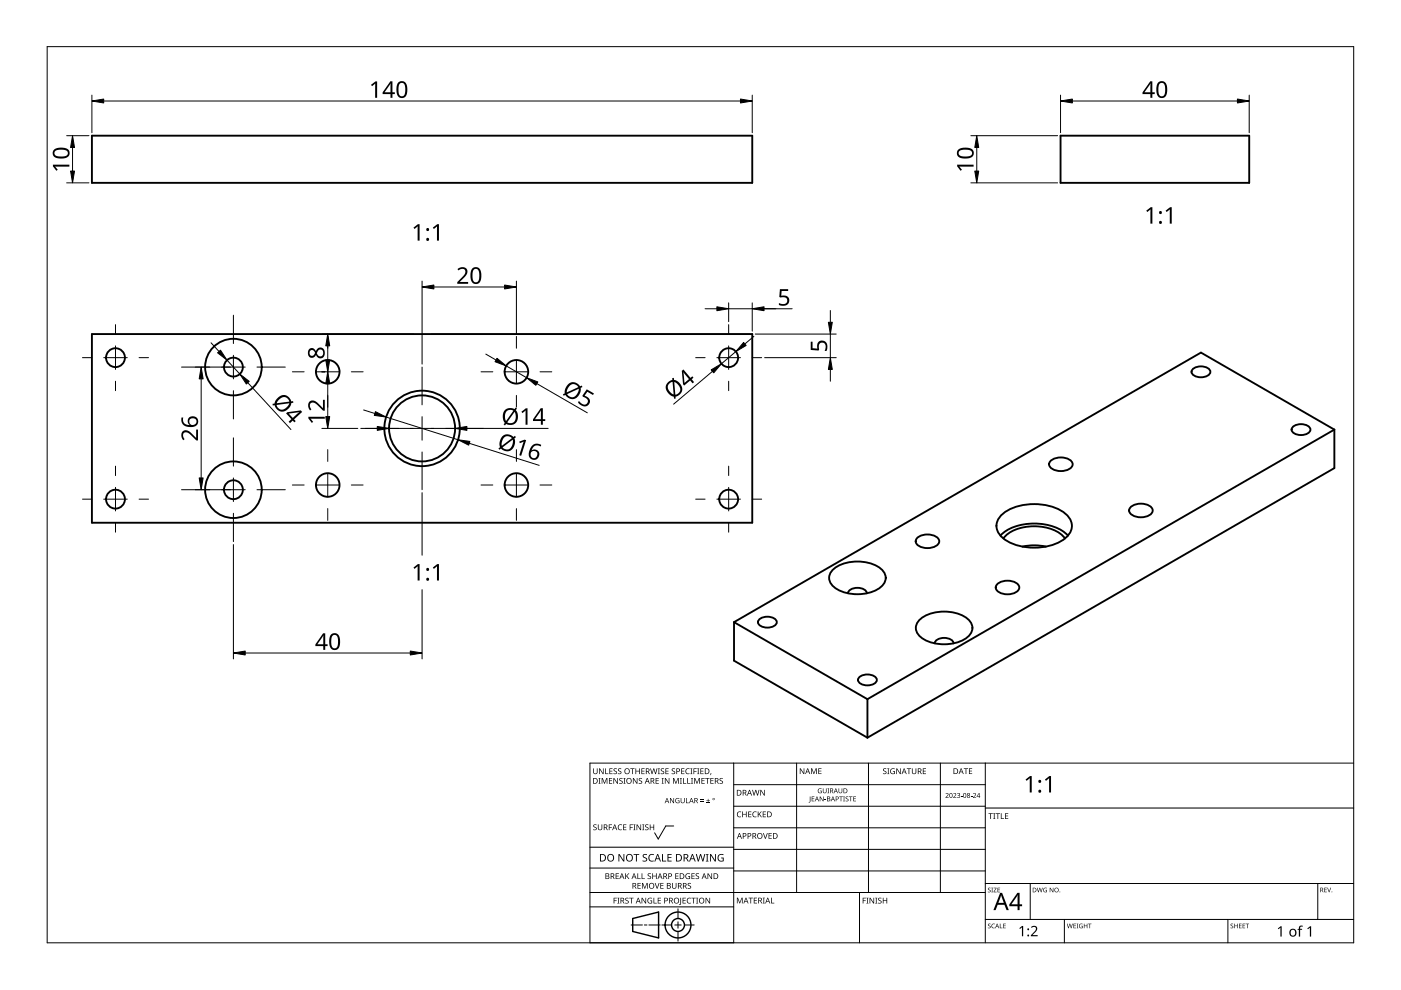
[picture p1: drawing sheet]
<svg xmlns="http://www.w3.org/2000/svg" width="297mm" height="210mm" viewBox="0 0 297 210" stroke-linecap="round" stroke-linejoin="round" font-family="sans-serif">
<g fill="none" stroke="#000" stroke-width=".4">
<path d="M19.5 28.8h140v10h-140zM224.9 28.8h40v10h-40zM19.5 70.8h140v40h-140zM253 78.2a2.81 2.81 0 0 1 3.5 .3 .94 .94 0 0 1-.7 1.3 2.72 2.72 0 0 1-3.1-.6l-.1-.4zM222.8 97.7a3.4 3.4 0 0 1 4.5 .4 1.25 1.25 0 0 1-1.1 1.6 3.3 3.3 0 0 1-3.7-.9l-.1-.4zM274.2 90.4a2.81 2.81 0 0 1 3.5 .3 .94 .94 0 0 1-.7 1.3 2.72 2.72 0 0 1-3.1-.5l-.1-.4zM282.9 91.1v8.2l-99 57.1M282.9 91.1l-28.3-16.3-99 57.1M282.9 91.1l-99 57.1M194.5 114a3.4 3.4 0 0 1 4.6 .4 1.25 1.25 0 0 1-1.2 1.6 3.3 3.3 0 0 1-3.7-.9l-.1-.3zM212.1 113.6a10.5 10.5 0 0 1 9.1-2.5l1.9 .5a7.5 7.5 0 0 1 3.3 2M212.2 109.4a10.7 10.7 0 0 1 9.6-2.3 7.4 7.4 0 0 1 5.1 2.9 3.1 3.1 0 0 1-1.2 4.2 12 12 0 0 1-12.9 0 3.1 3.1 0 0 1-.6-4.8z"/>
<path d="M212.7 114.2a8.5 8.5 0 0 1 7.5-2.6 7.5 7.5 0 0 1 5.6 2.6M216.8 115.9a11.9 11.9 0 0 1 5 0M239.7 107.5a3.4 3.4 0 0 1 4.6 .4 1.25 1.25 0 0 1-1.1 1.6 3.3 3.3 0 0 1-3.7-.9l-.1-.4zM155.6 131.9v8.2l28.3 16.3M155.6 131.9l28.3 16.3M161.1 131.2a2.81 2.81 0 0 1 3.5 .3 .94 .94 0 0 1-.7 1.3 2.72 2.72 0 0 1-3.1-.5l-.1-.4zM176.6 120.8a8.7 8.7 0 0 1 10.4 0 2.39 2.39 0 0 1-.6 4 8.9 8.9 0 0 1-9.8-.5 2.28 2.28 0 0 1 0-3.5zM183.8 125.8a2.07 2.07 0 0 0-2.6-1.1 1.43 1.43 0 0 0-1.4 1.1M195 131.4a8.7 8.7 0 0 1 10.4 0 2.39 2.39 0 0 1-.6 4 8.9 8.9 0 0 1-9.8-.5 2.28 2.28 0 0 1 0-3.5zM198.2 136.4a2.07 2.07 0 0 1 2.6-1.1 1.44 1.44 0 0 1 1.4 1.1M211.5 123.8a3.4 3.4 0 0 1 4.5 .4 1.25 1.25 0 0 1-1.1 1.6 3.3 3.3 0 0 1-3.7-.9l-.1-.3zM182.3 143.5a2.81 2.81 0 0 1 3.5 .3 .94 .94 0 0 1-.7 1.3 2.72 2.72 0 0 1-3.1-.6l-.1-.3z"/>
<path d="M183.9 148.2v8.2"/>
<circle cx="24.5" cy="75.8" r="2"/>
<circle cx="49.5" cy="77.8" r="6"/>
<circle cx="49.5" cy="77.8" r="2"/>
<circle cx="69.5" cy="78.8" r="2.5"/>
<circle cx="109.5" cy="78.8" r="2.5"/>
<circle cx="154.5" cy="75.8" r="2"/>
<circle cx="89.5" cy="90.8" r="7"/>
<circle cx="89.5" cy="90.8" r="8"/>
<circle cx="24.5" cy="105.8" r="2"/>
<circle cx="49.5" cy="103.8" r="6"/>
<circle cx="49.5" cy="103.8" r="2"/>
<circle cx="69.5" cy="102.8" r="2.5"/>
<circle cx="109.5" cy="102.8" r="2.5"/>
<circle cx="154.5" cy="105.8" r="2"/>
</g>
<path d="M10 9.9h277v190h-277z" fill="none" stroke="#000" stroke-width=".21"/>
<g fill="none" stroke="#000" stroke-width=".21">
<path d="M125.1 179.6h30.5M142.8 175.1h-1.6l-1.6 2.8-.8-1.3M155.6 161.8v38.1h-30.5v-38.1h161.9M155.6 166.4h53.3M155.6 170.9h53.3M155.6 175.5h53.3M168.9 161.8v27.4M184.1 161.8v27.4M199.4 161.8v27.4M208.9 161.8v38.1M208.9 171.3h78.1M125.1 192.3h30.5"/>
<path d="M125.1 189.2h83.8M125.1 184h30.5M133.8 196.1h2.4M136.6 196.1h.6M137.6 196.1h2.4M140.3 196.1h2.1M143.1 196.1h1.3M143.7 192.7v2M143.7 195.4v1.4M143.7 197.5v2M145.1 196.1h2.1M155.6 180.1h53.3"/>
<path d="M155.6 184.7h53.3M182.2 189.2v10.7M208.9 194.9h78.1M208.9 187.3h78.1M218.4 187.3v7.6M225.7 194.9v5M260.3 194.9v5M279.4 187.3v7.6"/>
</g>
<g fill="#000">
<path d="M125.8 174.9l.5-.1h.2l-.1 .2a.25 .25 0 0 0-.3-.1 .25 .25 0 0 0 0 .4 .4 .4 0 0 1 .4 .3 .4 .4 0 0 1-.2 .5 .4 .4 0 0 1-.5-.3v.1a.27 .27 0 0 0 .5 0 .27 .27 0 0 0-.1-.4l-.4-.2zM125.8 162.9h.1v.8a.32 .32 0 0 0 .3 .3 .32 .32 0 0 0 .3-.3v-.8h.2v.8a.47 .47 0 0 1-.5 .4 .47 .47 0 0 1-.4-.4zM126.9 165h.4l-.1 .1v1l.1 .1h-.4l.1-.1v-1zM126.8 174.8h.1v.8a.32 .32 0 0 0 .3 .3 .32 .32 0 0 0 .3-.3v-.8h.2v.8a.47 .47 0 0 1-.5 .4 .47 .47 0 0 1-.4-.4zM127 162.9h.2l.6 1v-1h.2v1.2h-.2l-.7-1 .1 1h-.2zM127.6 165h.2l.4 1 .4-1h.2v1.2h-.2v-1.1l-.4 1.1h-.1l-.4-1.1v1.1h-.1zM128.3 162.9h.2v1.1h.5v.1h-.7zM129.1 174.8h.7v.1h-.6v.5h.5v.1h-.5v.5h-.1zM129.1 165h.7v.1h-.5v.4h.5v.1h-.5v.4h.5v.2h-.7zM129.2 162.9h.7v.1h-.5v.4h.4v.2h-.4v.4h.5v.1h-.7zM130.1 163l.5-.1 .2 .1v.1a.25 .25 0 0 0-.4-.1 .25 .25 0 0 0 0 .4 .4 .4 0 0 1 .4 .3 .4 .4 0 0 1-.2 .5 .4 .4 0 0 1-.5-.3v.1a.27 .27 0 0 0 .5 0 .27 .27 0 0 0-.1-.4l-.4-.2zM130.1 165h.1l.7 1v-1h.1v1.2h-.2l-.6-1v1h-.1z"/>
<path d="M131.1 175l.5-.2 .3 .1-.1 .1a.49 .49 0 0 0-.7 .4 .49 .49 0 0 0 .8 .4 .57 .57 0 0 1-.8 0 .57 .57 0 0 1 0-.8zM131.1 163l.4-.1 .2 .1v.1a.25 .25 0 0 0-.4-.1 .25 .25 0 0 0 0 .4 .4 .4 0 0 1 .5 .3 .4 .4 0 0 1-.3 .5 .4 .4 0 0 1-.5-.3l.1 .1a.27 .27 0 0 0 .4 0 .27 .27 0 0 0-.1-.4l-.3-.2zM131.3 165.1l.5-.2 .2 .1v.1a.25 .25 0 0 0-.4-.1 .25 .25 0 0 0 0 .4 .4 .4 0 0 1 .4 .3 .4 .4 0 0 1-.2 .5 .4 .4 0 0 1-.5-.2h.1a.27 .27 0 0 0 .4 .1 .27 .27 0 0 0-.1-.4l-.4-.3zM132.2 165h.4l-.1 .1v1l.1 .1h-.4l.1-.1v-1zM132.1 174.8h.7v.1h-.5v.4h.5v.1h-.5v.5h.5v.1h-.7zM133.5 174.8h.7v.1h-.5v.5h.5v.1h-.5v.5h-.2zM133.6 162.9h.9v.1h-.3v1.1h-.2v-1.1h-.4zM134.3 174.8h.4l-.1 .1v1l.1 .1h-.4l.1-.1v-1zM134.2 165h.2l.6 1v-1h.2v1.2h-.2l-.7-1v1h-.1zM134.7 162.9h.2v.5h.6v-.5h.2v1.2h-.2v-.5h-.6v.5h-.2zM135 174.8h.1l.7 1v-1h.1v1.2h-.2l-.6-1v1h-.1zM135.5 165.1l.4-.2 .2 .1v.1a.25 .25 0 0 0-.4-.1 .25 .25 0 0 0 0 .4 .4 .4 0 0 1 .5 .3 .4 .4 0 0 1-.3 .5 .4 .4 0 0 1-.5-.2h.1a.27 .27 0 0 0 .4 .1 .27 .27 0 0 0-.1-.4l-.3-.3z"/>
<path d="M136.2 174.8h.4l-.1 .1v1l.1 .1h-.4l.1-.1v-1zM136 162.9h.7v.1h-.6v.4h.5v.2h-.5v.4h.6v.1h-.7zM136.8 174.9l.4-.1h.3l-.1 .2a.25 .25 0 0 0-.3-.1 .25 .25 0 0 0 0 .4 .4 .4 0 0 1 .4 .3 .4 .4 0 0 1-.3 .5 .4 .4 0 0 1-.4-.3v.1a.27 .27 0 0 0 .5 0 .27 .27 0 0 0-.1-.4l-.4-.2zM137.8 174.8h.1v.5h.6v-.5h.2v1.2h-.2v-.6h-.6v.6h-.1zM137.8 162.9h.2l.3 1 .2-1h.2l.3 1 .2-1h.2l-.3 1.2h-.2l-.3-1-.3 1h-.1zM139 165h.7v.1h-.5v.4h.4v.1h-.4v.4h.5v.2h-.7zM139.5 162.9h.4l-.1 .1v1l.1 .1h-.4l.1-.1v-1zM140.3 165h.4l-.1 .1v1l.1 .1h-.4l.1-.1v-1zM140.1 163l.5-.1 .2 .1v.1a.25 .25 0 0 0-.4-.1 .25 .25 0 0 0 0 .4 .4 .4 0 0 1 .4 .3 .4 .4 0 0 1-.2 .5 .4 .4 0 0 1-.5-.3l.1 .1a.27 .27 0 0 0 .4 0 .27 .27 0 0 0-.1-.4l-.4-.2zM141.1 162.9h.7v.1h-.6v.4h.5v.2h-.5v.4h.6v.1h-.7zM141 165h.1l.7 1v-1h.1v1.2h-.2l-.6-1v1h-.1zM142.1 169.2h.1l.6 .9v-.9h.1v1.1h-.1l-.6-.9v.9h-.1z"/>
<path d="M142.5 163l.4-.1 .2 .1v.1a.25 .25 0 0 0-.4-.1 .25 .25 0 0 0 0 .4 .4 .4 0 0 1 .4 .3 .4 .4 0 0 1-.2 .5 .4 .4 0 0 1-.5-.3l.1 .1a.27 .27 0 0 0 .4 0 .27 .27 0 0 0-.1-.4l-.4-.2zM142.7 165h.2l.4 1 .4-1h.2v1.2h-.1v-1.1l-.4 1.1h-.2l-.4-1.1v1.1h-.1zM143.3 169.3l.5-.1 .3 .1-.1 .1a.45 .45 0 0 0-.7 .3 .45 .45 0 0 0 .6 .5v-.4h-.2v-.1h.4v.6a.6 .6 0 0 1-.8-.2 .6 .6 0 0 1 0-.8zM144.1 165h.5l-.2 .1v1l.2 .1h-.5l.2-.1v-1zM144.8 165h.2v1h.5v.2h-.7zM144.4 162.9h.7v.1h-.5v.4h.5v.2h-.5v.4h.5v.1h-.7zM144.3 169.2h.2v.7a.28 .28 0 0 0 .2 .3 .28 .28 0 0 0 .3-.3v-.7h.2v.7a.42 .42 0 0 1-.5 .4 .42 .42 0 0 1-.4-.4zM145.4 169.2h.2v1h.5v.1h-.7zM145.7 165h.2v1h.5v.2h-.7zM145.5 163.1l.4-.2 .3 .1v.1a.49 .49 0 0 0-.7 .4 .49 .49 0 0 0 .7 .5 .57 .57 0 0 1-.8-.1 .57 .57 0 0 1 0-.8zM146.4 162.9h.4l-.1 .1v1l.1 .1h-.4l.1-.1v-1zM146.5 165h.4l-.1 .1v1l.1 .1h-.4l.1-.1v-1z"/>
<path d="M147 162.9h.7v.1h-.5v.5h.5v.1h-.5v.5h-.2zM147.2 165h.2l.4 1 .4-1h.2v1.2h-.2l.1-1.1-.5 1.1h-.1l-.4-1.1v1.1h-.1zM147.8 162.9h.5l-.2 .1v1l.2 .1h-.5l.2-.1v-1zM148.5 169.9h.7v.1h-.7zM148.5 169.5h.7v.2h-.7zM148.5 162.9h.7v.1h-.6v.4h.5v.2h-.5v.4h.6v.1h-.7zM148.7 165h.7v.1h-.5v.4h.5v.1h-.5v.4h.5v.2h-.7zM149.8 170.2h.7v.1h-.7zM149.5 165h.9v.1h-.3v1.1h-.2v-1.1h-.4zM150.1 169.4l.1 .3h.3l-.3 .1v.3l-.1-.3h-.3l.3-.1zM150.7 163.9h.1l-.2 .4zM150.6 165h.7v.1h-.5v.4h.5v.1h-.5v.4h.5v.2h-.7z"/>
<path d="M152.6 165.1l.4-.2 .3 .1-.1 .1a.25 .25 0 0 0-.4-.1 .25 .25 0 0 0 0 .4 .4 .4 0 0 1 .5 .3 .4 .4 0 0 1-.3 .5 .4 .4 0 0 1-.5-.2h.1a.27 .27 0 0 0 .5 .1 .27 .27 0 0 0-.1-.4l-.4-.3zM156.4 172.2l.4-.2 .4 .1-.1 .1a.49 .49 0 0 0-.7 .5 .49 .49 0 0 0 .7 .4 .57 .57 0 0 1-.8 0 .57 .57 0 0 1 0-.8zM157.4 172.1h.1v.5h.7v-.5h.1v1.2h-.1v-.6h-.7v.6h-.1zM158.6 172.1h.7v.1h-.5v.4h.5v.1h-.5v.4h.5v.2h-.7zM159.7 172.2l.4-.2 .3 .1v.1a.49 .49 0 0 0-.7 .5 .49 .49 0 0 0 .7 .4 .57 .57 0 0 1-.8 0 .57 .57 0 0 1 0-.8zM159.5 167.5h.1l.3 1 .3-1h.1l.3 1 .3-1h.1l-.3 1.2h-.2l-.3-1.1-.3 1.1h-.1zM160.7 172.1h.1v.6l.5-.6h.2l-.5 .5 .5 .7h-.1l-.5-.6-.1 .6h-.1zM161.8 176.6h.1l.4 1.1 .3-1.1h.2l-.5 1.2h-.1zM161.2 167.5h.2l.6 1v-1h.2v1.2h-.2l-.7-1v1h-.1zM161.7 172.1h.7v.1h-.5v.4h.5v.1h-.5v.4h.5v.2h-.7zM162.9 176.6h.7v.2h-.5v.3h.5v.2h-.5v.4h.5v.1h-.7zM169.6 162.9h.2l.6 1v-1h.1v1.2h-.1l-.7-1v1h-.1z"/>
<path d="M171.7 168.9h.1v1l-.3 .3v-.2l.2-.1zM172 162.9h.2l.4 1 .3-1h.3v1.2h-.2v-1l-.4 1h-.1l-.4-1.1v1.1h-.1zM172.1 168.9h.6v.1h-.5v.3h.4v.1h-.4v.4h.5v.1h-.6zM173.5 167.3l.4-.2 .3 .1-.1 .1a.42 .42 0 0 0-.6 .4 .42 .42 0 0 0 .6 .4v-.3l-.2-.2h.3v.5a.56 .56 0 0 1-.7-.1 .56 .56 0 0 1 0-.7zM173.5 162.9h.7v.1h-.5v.4h.4v.1h-.4v.5h.5v.1h-.7zM173.8 168.9h.2l.5 .8v-.8h.1v1h-.1l-.6-.9v.9h-.1zM174.8 169.5h.4v.1h-.4zM174.5 167.2h.1v.6a.26 .26 0 0 0 .3 .3 .26 .26 0 0 0 .2-.3v-.6h.1v.6a.39 .39 0 0 1-.3 .4 .39 .39 0 0 1-.4-.4zM175.4 167.2h.4l-.1 .1v.8l.1 .1h-.4l.2-.1zM177.9 168.9h.8v.1h-.3v.9h-.2v-.9h-.3zM177.8 167.2h.1v.6a.26 .26 0 0 0 .3 .3 .26 .26 0 0 0 .2-.3v-.6h.2v.6a.39 .39 0 0 1-.4 .4 .39 .39 0 0 1-.4-.4zM178.8 168.9h.3l-.1 .1v.8l.1 .1h-.3l.1-.1z"/>
<path d="M179.3 169l.4-.1h.2l-.1 .1a.25 .25 0 0 0-.3 0 .25 .25 0 0 0-.1 .3 .25 .25 0 0 0 .4 .1 .32 .32 0 0 1 0 .5 .32 .32 0 0 1-.5-.2 .25 .25 0 0 0 .3 .2 .25 .25 0 0 0 .1-.4l-.4-.2zM180 168.9h.8v.1h-.4v.9h-.1v-.9h-.3zM180.9 168.9h.6v.1h-.5v.3h.5v.1h-.5v.4h.5v.1h-.6zM187.3 163l.4-.1 .2 .1v.1a.25 .25 0 0 0-.4-.1 .25 .25 0 0 0 0 .4 .4 .4 0 0 1 .5 .3 .4 .4 0 0 1-.3 .5 .4 .4 0 0 1-.5-.3l.1 .1a.27 .27 0 0 0 .4 0 .27 .27 0 0 0-.1-.4l-.3-.2zM188.1 162.9h.5l-.2 .1v1l.2 .1h-.5l.2-.1v-1zM188.9 163.1l.5-.2 .3 .1v.1a.5 .5 0 0 0-.8 .4 .5 .5 0 0 0 .7 .5v-.4h-.3v-.1h.4v.6a.66 .66 0 0 1-.8-.1 .66 .66 0 0 1 0-.9zM190 162.9h.2l.7 1-.1-1h.2v1.2h-.2l-.6-1v1h-.2zM192.3 162.9h.9v.1h-.4v1.1h-.2v-1.1h-.3zM193.3 162.9h.2v.8a.32 .32 0 0 0 .3 .3 .32 .32 0 0 0 .3-.3v-.8h.2v.8a.47 .47 0 0 1-.5 .4 .47 .47 0 0 1-.5-.4zM195.7 162.9h.6v.1h-.5v.4h.5v.2h-.5v.4h.5v.1h-.6zM200.5 168.3a.37 .37 0 0 1 .6 0 .37 .37 0 0 1-.3 .5l-.2 .3h.5v.1h-.6l.2-.4a.27 .27 0 0 0 .3-.4 .27 .27 0 0 0-.4-.1zM202.1 168.3a.37 .37 0 0 1 .6 0 .37 .37 0 0 1-.2 .5l-.2 .3h.5v.1h-.7l.3-.4a.27 .27 0 0 0 .2-.4 .27 .27 0 0 0-.4-.1z"/>
<path d="M202.9 168.2a.32 .32 0 0 1 .5-.1 .32 .32 0 0 1 0 .5h-.1a.33 .33 0 0 1 .2 .6 .33 .33 0 0 1-.6-.2 .26 .26 0 0 0 .4 .1 .26 .26 0 0 0 0-.4l-.2-.1a.23 .23 0 0 0 .3-.1 .23 .23 0 0 0-.1-.3 .23 .23 0 0 0-.3 .1zM203.7 168.7h.4v.1h-.4zM204.3 162.9h1v.1h-.4v1.1h-.2v-1.1h-.4zM205.8 168.7h.4v.1h-.4zM205.4 162.9h.7v.1h-.5v.4h.5v.1h-.5v.5h.5v.1h-.7zM206.3 168.3a.37 .37 0 0 1 .6 0 .37 .37 0 0 1-.2 .5l-.3 .3h.6v.1h-.7l.3-.4a.27 .27 0 0 0 .2-.4 .27 .27 0 0 0-.4-.1zM209.6 172.4h.9v.2h-.4v1h-.1v-1h-.4zM210.6 172.4h.4l-.1 .1v1l.1 .1h-.4l.1-.1v-1zM211.1 172.4h.9v.2h-.4v1h-.1v-1h-.4zM212.2 172.4h.2v1.1h.5v.1h-.7zM213.1 172.4h.7v.2h-.6v.3h.5v.2h-.5v.4h.6v.1h-.7zM130.1 190.3h.7v.2h-.5v.4h.4v.1h-.4v.6h-.2z"/>
<path d="M130.5 185.2h.7v.1h-.5v.4h.5v.1h-.5v.4h.5v.2h-.7zM130.9 190.3h.4l-.1 .2v.9l.1 .2h-.4l.1-.2v-.9zM131.1 181.1h.3l.8 1.3v-1.3h.2v1.6h-.3l-.8-1.4v1.4h-.2zM132.6 190.5l.4-.2 .3 .1-.1 .1a.25 .25 0 0 0-.4-.1 .25 .25 0 0 0 0 .4 .4 .4 0 0 1 .5 .3 .4 .4 0 0 1-.3 .5 .4 .4 0 0 1-.5-.2h.1a.27 .27 0 0 0 .5 .1 .27 .27 0 0 0-.1-.5l-.4-.2zM132.6 185.2h.1v.6l.6-.6h.1l-.5 .5 .5 .7h-.1l-.5-.6-.1 .6h-.1zM133.4 190.3h.9v.2h-.4v1.1h-.1v-1.1h-.4zM134.3 181.1h1.2v.2h-.5v1.4h-.2v-1.4h-.5zM135.1 185.2h.2v1h.5v.2h-.7zM135.2 187.2h.6v.1h-.5v.4h.5v.2h-.5v.4h.5v.1h-.6zM136 185.2h.2v1h.5v.2h-.7zM136.1 187.2h.2l.4 1 .4-1h.2v1.2h-.1v-1l-.4 1h-.2l-.4-1 .1 1h-.2zM136 190.3h.2l.7 1.1-.1-1.1h.2v1.3h-.2l-.6-1v1h-.2z"/>
<path d="M136.3 181.2l.3-.1h.6l-.2 .2a.33 .33 0 0 0-.5 .1 .33 .33 0 0 0 .4 .4 .49 .49 0 0 1 .3 .7 .49 .49 0 0 1-.8 .2l-.2-.1v-.2l.3 .1a.35 .35 0 0 0 .5-.2 .35 .35 0 0 0-.4-.4l-.3-.3zM137.4 190.5l.6-.2 .3 .1-.1 .1a.5 .5 0 0 0-.8 .4 .5 .5 0 0 0 .7 .5v-.3h-.3v-.2h.5v.6a.66 .66 0 0 1-.9-.1 .66 .66 0 0 1 0-.9zM137.4 185.3l.4-.2 .2 .1v.1a.25 .25 0 0 0-.4-.1 .25 .25 0 0 0 0 .4 .4 .4 0 0 1 .4 .3 .4 .4 0 0 1-.2 .5 .4 .4 0 0 1-.5-.2h.1a.27 .27 0 0 0 .4 .1 .27 .27 0 0 0-.1-.4l-.4-.3zM137.7 181.3l.5-.2h.5l-.1 .2a.63 .63 0 0 0-.9 .6 .63 .63 0 0 0 .9 .5v.2a.83 .83 0 0 1-1-.3 .83 .83 0 0 1 .1-1zM138.6 190.3h.1v1.1h.5v.2h-.6zM138.8 187.2h.2l.3 1.1 .4-1.1h.1l-.4 1.2h-.2zM138.3 185.2h.2v.5h.6v-.5h.1v1.2h-.1v-.6h-.6v.6h-.2zM139.5 190.3h.6v.2h-.5v.4h.5v.1h-.5v.4h.5v.2h-.6zM140.4 181.1h.2v1.4h.6v.2h-.8zM140 187.2h.7v.1h-.5v.4h.4v.2h-.4v.4h.5v.1h-.7zM141.5 181.1h.9v.2h-.7v.4h.7v.2h-.7v.6h.7v.2h-.9zM142.5 187.2h.1v.8a.32 .32 0 0 0 .4 .3 .32 .32 0 0 0 .3-.3v-.8h.1v.8a.47 .47 0 0 1-.5 .4 .47 .47 0 0 1-.4-.4z"/>
<path d="M143.2 185.2h.7v.1h-.6v.4h.5v.1h-.5v.4h.6v.2h-.7zM144.2 190.3h.2v1.3l-.1 .2-.3 .1v-.2l.2-.1zM144.7 190.3h.7v.2h-.5v.4h.5v.1h-.5v.4h.5v.2h-.7zM145.5 185.3l.4-.2 .4 .1-.1 .1a.5 .5 0 0 0-.7 .4 .5 .5 0 0 0 .7 .5v-.3h-.3v-.2h.4v.6a.66 .66 0 0 1-.9-.1 .66 .66 0 0 1 .1-.9zM145.8 190.5l.4-.2 .3 .1v.1a.49 .49 0 0 0-.7 .5 .49 .49 0 0 0 .7 .4 .57 .57 0 0 1-.8 0 .57 .57 0 0 1 0-.8zM145.9 187.3l.4-.1 .2 .1v.1a.25 .25 0 0 0-.4-.1 .25 .25 0 0 0 0 .4 .4 .4 0 0 1 .4 .3 .4 .4 0 0 1-.2 .5 .4 .4 0 0 1-.5-.3l.1 .1a.27 .27 0 0 0 .4 0 .27 .27 0 0 0-.1-.4l-.4-.2zM146.6 190.3h.9v.2h-.4v1.1h-.1v-1.1h-.4zM146.6 185.2h.7v.1h-.5v.4h.5v.1h-.5v.4h.5v.2h-.7zM147.6 190.3h.4l-.1 .2v.9l.1 .2h-.4l.1-.2v-.9zM147.5 185.3l.5-.2 .2 .1v.1a.25 .25 0 0 0-.4-.1 .25 .25 0 0 0 0 .4 .4 .4 0 0 1 .4 .3 .4 .4 0 0 1-.2 .5 .4 .4 0 0 1-.5-.2h.1a.27 .27 0 0 0 .4 .1 .27 .27 0 0 0-.1-.4l-.4-.3zM147.5 181.1h.2l.4 1.3 .3-1.3h.2l.4 1.3 .3-1.3h.2l-.4 1.6h-.2l-.4-1.4-.3 1.4h-.2zM149.7 181.1h.5l-.2 .1v1.3l.2 .2h-.5l.1-.2v-1.3z"/>
<path d="M149.6 190.3h.2l.6 1.1v-1.1h.2v1.3h-.2l-.7-1v1h-.1zM150 185.2h.2l.6 1v-1h.2v1.2h-.2l-.7-1 .1 1h-.2zM150.5 181.1h.3l.8 1.3v-1.3h.2v1.6h-.3l-.8-1.4v1.4h-.2zM152.3 181.3l.8-.2h.3l-.1 .2a.65 .65 0 0 0-1 .5 .65 .65 0 0 0 .9 .7v-.5h-.3v-.2h.5v.8a.86 .86 0 0 1-1.1-.2 .86 .86 0 0 1 0-1.1zM156.2 190.3h.3l.3 1 .4-1h.3v1.2h-.2v-1l-.4 1h-.1l-.4-1v1h-.2zM158.7 190.3h.9v.2h-.3v1h-.2v-1h-.4zM159.8 190.3h.7v.2h-.5v.3h.5v.2h-.5v.4h.5v.1h-.7zM161.7 190.3h.5l-.2 .2v.9l.2 .1h-.5l.2-.1v-.9zM163.5 190.3h.1v1.1h.6v.1h-.7zM182.9 190.3h.7v.2h-.5v.4h.5v.1h-.5v.6h-.2zM183.7 190.3h.4l-.1 .2v.9l.1 .2h-.4l.1-.2v-.9zM184.4 190.3h.1l.7 1v-1h.1v1.3h-.1l-.7-1v1h-.1z"/>
<path d="M185.6 190.3h.4l-.1 .2v.9l.1 .2h-.4l.1-.2v-.9zM186.2 190.5l.5-.2 .2 .1v.1a.25 .25 0 0 0-.4-.1 .25 .25 0 0 0 0 .4 .4 .4 0 0 1 .4 .3 .4 .4 0 0 1-.2 .5 .4 .4 0 0 1-.5-.2 .27 .27 0 0 0 .5 .1 .27 .27 0 0 0-.1-.5l-.4-.2zM187.2 190.3h.1v.6h.6v-.6h.2v1.3h-.2v-.6h-.6v.6h-.1zM209.5 188.3l.3-.1 .2 .2a.24 .24 0 0 0-.3-.1 .24 .24 0 0 0-.1 .3 .24 .24 0 0 0 .3 .1 .31 .31 0 0 1 0 .5 .31 .31 0 0 1-.5-.2 .23 .23 0 0 0 .4 .2 .23 .23 0 0 0 0-.4l-.3-.2zM209.5 195.9l.3-.1 .2 .2a.24 .24 0 0 0-.3-.1 .24 .24 0 0 0-.1 .3 .24 .24 0 0 0 .3 .1 .31 .31 0 0 1 0 .5 .31 .31 0 0 1-.5-.1 .23 .23 0 0 0 .4 .1 .23 .23 0 0 0 0-.4l-.3-.2zM210.2 188.2h.3l-.1 .1 .1 .9h-.3l.1-.1zM210.3 196l.4-.2 .2 .1v.1a.39 .39 0 0 0-.6 .3 .39 .39 0 0 0 .6 .4 .46 .46 0 0 1-.7-.1 .46 .46 0 0 1 .1-.6zM210.7 188.2h.6l-.5 .9h.5v.1h-.7l.5-.9h-.4zM212 195.8h.1v.9l.4 .1h-.5zM211.5 188.2h.5l-.4 .1v.3h.4l-.4 .1v.4l.4 .1h-.5zM212.7 195.8h.5l-.4 .1v.3h.4l-.4 .2v.3l.4 .1h-.5zM216.1 196.8l.6-.5h.2v2.2h-.2v-1.9l-.4 .4z"/>
<path d="M218.6 196.5a.76 .76 0 0 1 1.2 0 .76 .76 0 0 1-.3 1.2l-.6 .6h1.1v.2h-1.4v-.2l.7-.8a.52 .52 0 0 0 .3-.8 .52 .52 0 0 0-.9 0zM219.8 188.2h.2l.2 .8 .2-.8h.1l.2 .8 .2-.8h.2l-.3 1h-.1l-.2-.8-.3 .8h-.1zM221.3 188.3h.7h-.1a.4 .4 0 0 0-.6 .4 .4 .4 0 0 0 .6 .4v-.3l-.3-.1h.4v.5a.53 .53 0 0 1-.7-.2 .53 .53 0 0 1 0-.7zM222.6 188.2h.1l.5 .8v-.8h.1v1h-.1l-.5-.8v.8h-.1zM226.2 195.8h.1l.2 .9 .3-.9h.1l.2 .9 .2-.9h.1l-.2 1h-.1l-.3-.8-.2 .8h-.1zM227.6 195.8h.5l-.4 .1v.3h.4l-.4 .2v.3l.4 .1h-.5zM228.3 195.8h.3l-.1 .1 .1 .9h-.3l.1-.1zM228.9 196l.7-.1-.2 .1a.4 .4 0 0 0-.5 .3 .4 .4 0 0 0 .5 .4v-.3l-.2-.1h.4v.5a.53 .53 0 0 1-.7-.1 .53 .53 0 0 1 0-.7zM229.8 195.8h.1v.4h.5v-.4h.1v1h-.1v-.4h-.5v.4h-.1zM230.7 195.8h.7l-.3 .1v.9h-.1v-.9zM260.9 195.9l.4-.1 .1 .2a.24 .24 0 0 0-.3-.1 .24 .24 0 0 0-.1 .3 .24 .24 0 0 0 .4 .1 .31 .31 0 0 1-.1 .5 .31 .31 0 0 1-.4-.1 .23 .23 0 0 0 .3 .1 .23 .23 0 0 0 .1-.4l-.4-.2zM261.7 195.8h.1v.4h.5v-.4h.1v1h-.1v-.4h-.5v.4h-.1z"/>
<path d="M262.7 195.8h.5l-.4 .1v.3h.4l-.4 .2v.3l.4 .1h-.5zM263.5 195.8h.5l-.4 .1v.3h.4l-.4 .2v.3l.4 .1h-.5zM264.1 195.8h.7l-.3 .1v.9h-.1v-.9zM270.9 196.9l.6-.5h.2v2.2h-.2v-1.9l-.4 .3zM275.5 196.4l.7-.1v.2h-.4l-.1 .2-.1 .2h.5v.2h-.5v1.5h-.2v-1.5h-.3l.3-.2zM277.2 196.9l.6-.5h.2v2.2h-.3v-1.9l-.4 .3zM280.8 188.2h.5l-.4 .1v.3h.4l-.4 .1v.4l.4 .1h-.5zM281.4 188.2h.1l.3 .8 .3-.8h.1l-.3 1h-.2z"/>
<path d="M125.7 165h.4a.61 .61 0 0 1 .6 .6 .61 .61 0 0 1-.6 .6h-.4zM125.9 165.1v.9h.2a.48 .48 0 0 0 .5-.4 .48 .48 0 0 0-.5-.5z"/>
<path d="M128 174.8h.3a.35 .35 0 0 1 .5 .2 .35 .35 0 0 1-.3 .5l.4 .5h-.2l-.3-.5h-.2v.5h-.2zM128.2 174.9v.5h.1a.23 .23 0 0 0 .3-.2 .23 .23 0 0 0-.3-.3z"/>
<path d="M130.3 174.8h.1l.5 1.2h-.2l-.1-.4h-.5l-.2 .4h-.1zM130.3 175l-.2 .5h.4z"/>
<path d="M132.3 163.5a.61 .61 0 0 1 1.2 0 .61 .61 0 0 1-1.2 0zM132.6 163.5a.45 .45 0 0 0 .8 0 .45 .45 0 0 0-.8 0z"/>
<path d="M132.7 165.6a.61 .61 0 0 1 1.2 0 .61 .61 0 0 1-1.2 0zM133 165.6a.45 .45 0 0 0 .9 0 .45 .45 0 0 0-.9 0z"/>
<path d="M136.9 162.9h.4a.35 .35 0 0 1 .4 .3 .35 .35 0 0 1-.2 .4l.3 .5h-.2l-.3-.5h-.2v.5h-.2zM137.1 163v.5h.2a.23 .23 0 0 0 .3-.2 .23 .23 0 0 0-.3-.3z"/>
<path d="M137.2 165h.1l.5 1.2h-.2l-.1-.4h-.5l-.2 .4h-.1zM137.2 165.1l-.2 .6h.4z"/>
<path d="M137.9 165h.4a.35 .35 0 0 1 .4 .2 .35 .35 0 0 1-.2 .4l.3 .6h-.2l-.3-.5h-.2v.5h-.2zM138.1 165.1v.4h.2a.23 .23 0 0 0 .3-.2 .23 .23 0 0 0-.3-.2z"/>
<path d="M141.4 169.2h.1l.4 1.1h-.1l-.2-.3h-.4l-.1 .3h-.2zM141.4 169.3l-.2 .5h.4z"/>
<path d="M143.4 162.9h.3a.41 .41 0 0 1 .5 .5 .41 .41 0 0 1-.6 .3v.4h-.2zM143.6 163v.5a.29 .29 0 0 0 .4-.2 .29 .29 0 0 0-.4-.3z"/>
<path d="M146.5 169.2h.2l.4 1.1h-.2l-.1-.3h-.4l-.2 .3h-.1zM146.6 169.3l-.2 .5h.4z"/>
<path d="M147.2 169.2h.3a.31 .31 0 0 1 .4 .2 .31 .31 0 0 1-.2 .4l.3 .5h-.2l-.2-.5h-.2v.5h-.2zM147.4 169.3v.4h.1a.21 .21 0 0 0 .3-.2 .21 .21 0 0 0-.3-.2z"/>
<path d="M149.4 162.9h.4a.61 .61 0 0 1 .6 .6 .61 .61 0 0 1-.6 .6h-.4zM149.6 163v1h.2a.48 .48 0 0 0 .4-.5 .48 .48 0 0 0-.4-.5z"/>
<path d="M151.1 169.4a.24 .24 0 0 1 .4 0 .24 .24 0 0 1-.4 0zM151.2 169.4a.14 .14 0 0 0 .2 0 .14 .14 0 0 0-.2 0z"/>
<path d="M151.6 165h.3a.35 .35 0 0 1 .4 .2 .35 .35 0 0 1-.2 .4l.3 .6h-.2l-.2-.5h-.3v.5h-.1zM151.7 165.1v.4h.2a.23 .23 0 0 0 .3-.2 .23 .23 0 0 0-.3-.2z"/>
<path d="M156.7 176.6h.1l.5 1.2h-.1l-.2-.3h-.5l-.1 .3h-.2zM156.8 176.8l-.2 .5h.4z"/>
<path d="M156.2 167.5h.4a.61 .61 0 0 1 .6 .6 .61 .61 0 0 1-.6 .6h-.4zM156.4 167.6v1h.1a.48 .48 0 0 0 .5-.5 .48 .48 0 0 0-.4-.5z"/>
<path d="M157.5 167.5h.3a.35 .35 0 0 1 .4 .2 .35 .35 0 0 1-.2 .4l.3 .6h-.1l-.3-.5h-.3v.5h-.1zM157.6 167.6v.5h.2a.23 .23 0 0 0 .3-.3 .23 .23 0 0 0-.3-.2z"/>
<path d="M157.5 176.6h.3a.41 .41 0 0 1 .5 .5 .41 .41 0 0 1-.7 .3v.4h-.1zM157.6 176.8v.4a.29 .29 0 0 0 .5-.2 .29 .29 0 0 0-.5-.2z"/>
<path d="M158.5 176.6h.3a.41 .41 0 0 1 .5 .5 .41 .41 0 0 1-.6 .3v.4h-.2zM158.7 176.8v.4a.29 .29 0 0 0 .4-.2 .29 .29 0 0 0-.4-.2z"/>
<path d="M158.8 167.5h.2l.5 1.2h-.2l-.2-.4h-.4l-.2 .4h-.1zM158.9 167.6l-.2 .6h.4z"/>
<path d="M159.5 176.6h.4a.35 .35 0 0 1 .4 .3 .35 .35 0 0 1-.2 .4l.3 .5h-.2l-.3-.5h-.2v.5h-.2zM159.7 176.8v.4h.2a.23 .23 0 0 0 .3-.2 .23 .23 0 0 0-.3-.2z"/>
<path d="M160.4 177.2a.65 .65 0 0 1 1.3 0 .65 .65 0 0 1-1.3 0zM160.7 177.2a.45 .45 0 0 0 .9 0 .45 .45 0 0 0-.9 0z"/>
<path d="M162.7 172.1h.3a.61 .61 0 0 1 .6 .6 .61 .61 0 0 1-.6 .6h-.3zM162.8 172.2v.9h.2a.48 .48 0 0 0 .5-.4 .48 .48 0 0 0-.5-.5z"/>
<path d="M163.9 176.6h.4a.61 .61 0 0 1 .6 .7 .61 .61 0 0 1-.7 .5h-.3zM164 176.8v.9h.2a.48 .48 0 0 0 .5-.4 .48 .48 0 0 0-.5-.5z"/>
<path d="M171.2 162.9h.1l.5 1.2h-.2l-.1-.4h-.5l-.1 .4h-.2zM171.2 163.1l-.1 .5h.3z"/>
<path d="M173.1 168.9l.6 1-.3-.3h-.4l-.2 .3zM173.2 169l-.2 .5h.4z"/>
<path d="M175.3 168.9h.3a.26 .26 0 0 1 .4 .1 .26 .26 0 0 1-.2 .4 .28 .28 0 0 1 .3 .3 .28 .28 0 0 1-.4 .2h-.4zM175.5 169.4v.4h.2a.19 .19 0 0 0 .2-.2 .19 .19 0 0 0-.2-.2zM175.5 169v.3h.2a.17 .17 0 0 0 .2-.2 .17 .17 0 0 0-.3-.1z"/>
<path d="M176 167.2h.3a.29 .29 0 0 1 .3 .2 .29 .29 0 0 1-.2 .3l.3 .5h-.1l-.3-.4h-.2v.4h-.1zM176.1 167.3v.3h.2a.2 .2 0 0 0 .2-.1 .2 .2 0 0 0-.2-.2z"/>
<path d="M176.5 168.9l.5 1-.2-.3h-.4l-.3 .3zM176.6 169l-.2 .5h.4z"/>
<path d="M177.1 167.2l.6 1-.3-.3h-.4l-.3 .3zM177.2 167.3l-.2 .4h.4z"/>
<path d="M177.2 168.9h.3a.34 .34 0 0 1 .3 .4 .34 .34 0 0 1-.5 .2v.4h-.1zM177.3 169v.4a.25 .25 0 0 0 .4-.2 .25 .25 0 0 0-.4-.2z"/>
<path d="M178.8 167.2h.4a.51 .51 0 0 1 .5 .5 .51 .51 0 0 1-.6 .5h-.3zM179 167.3v.8l.3-.1 .2-.2v-.3z"/>
<path d="M191.6 162.9h.2l.4 1.2h-.1l-.2-.4h-.4l-.2 .4h-.1zM191.7 163.1l-.2 .5h.4z"/>
<path d="M194.6 162.9h.3a.35 .35 0 0 1 .5 .2 .35 .35 0 0 1-.3 .5l.4 .5h-.2l-.3-.5h-.3v.5h-.1zM194.7 163v.5h.2a.23 .23 0 0 0 .3-.2 .23 .23 0 0 0-.3-.3z"/>
<path d="M201.4 168.2l.3-.1 .2 .3v.5l-.2 .3-.2-.1-.2-.2zM201.5 168.3l-.1 .1a.37 .37 0 0 0 0 .4 .37 .37 0 0 0 .4 .2 .4 .4 0 0 0 .1-.5 .4 .4 0 0 0-.4-.2z"/>
<path d="M202.2 162.9h.3a.61 .61 0 0 1 .6 .6 .61 .61 0 0 1-.6 .6h-.3zM202.3 163v1h.2a.48 .48 0 0 0 .5-.5 .48 .48 0 0 0-.5-.5z"/>
<path d="M203.7 162.9h.2l.4 1.2h-.1l-.2-.4h-.5l-.1 .4h-.2zM203.8 163.1l-.2 .5h.4z"/>
<path d="M204.3 168.2l.3-.1 .2 .3v.5l-.2 .3-.2-.1-.2-.2zM204.4 168.3l-.1 .1a.37 .37 0 0 0 0 .4 .37 .37 0 0 0 .4 .2 .4 .4 0 0 0 .1-.5 .4 .4 0 0 0-.4-.2z"/>
<path d="M205.1 168.2a.29 .29 0 0 1 .5 0 .29 .29 0 0 1-.1 .4 .29 .29 0 0 1 .1 .5 .29 .29 0 0 1-.5 0 .29 .29 0 0 1 .1-.5zM205.1 168.9a.2 .2 0 0 0 .4 0 .2 .2 0 0 0-.4 0zM205.2 168.4a.17 .17 0 0 0 .3 0 .17 .17 0 0 0-.3 0z"/>
<path d="M207.5 168.1h.2v.7h.1l-.1 .4h-.1v-.3h-.5zM207.6 168.3l-.4 .5h.4z"/>
<path d="M128.4 185.2h.3a.31 .31 0 0 1 .4 .1 .31 .31 0 0 1-.2 .4 .33 .33 0 0 1 .3 .4 .33 .33 0 0 1-.4 .3h-.4zM128.5 185.8v.4h.3a.23 .23 0 0 0 .2-.2 .23 .23 0 0 0-.3-.2zM128.5 185.3v.4h.2a.21 .21 0 0 0 .3-.2 .21 .21 0 0 0-.3-.2z"/>
<path d="M127.2 181.1h.5a.79 .79 0 0 1 .8 .8 .79 .79 0 0 1-.9 .8h-.4zM127.4 181.2v1.3h.2a.62 .62 0 0 0 .7-.6 .62 .62 0 0 0-.6-.7z"/>
<path d="M129.5 185.2h.3a.35 .35 0 0 1 .4 .2 .35 .35 0 0 1-.2 .4l.3 .6h-.1l-.3-.5h-.3v.5h-.1zM129.6 185.3v.4h.2a.23 .23 0 0 0 .3-.2 .23 .23 0 0 0-.3-.2z"/>
<path d="M128.9 181.3a.77 .77 0 0 1 1.2 .1 .77 .77 0 0 1-.2 1.1 .77 .77 0 0 1-1.1-.3v-.5zM129.1 181.4a.63 .63 0 0 0-.2 .8 .63 .63 0 0 0 .9 .2l.1-.1a.61 .61 0 0 0 0-.8 .61 .61 0 0 0-.8-.1z"/>
<path d="M131.6 190.3h.3a.35 .35 0 0 1 .4 .3 .35 .35 0 0 1-.2 .4l.3 .6h-.1l-.3-.5h-.3v.5h-.1zM131.7 190.5v.4h.2a.23 .23 0 0 0 .3-.2 .23 .23 0 0 0-.3-.2z"/>
<path d="M131.8 185.2h.1l.5 1.2h-.2l-.1-.4h-.5l-.1 .4h-.2zM131.8 185.3l-.1 .6h.3z"/>
<path d="M132.9 181.3a.77 .77 0 0 1 1.1 0 .77 .77 0 0 1-.1 1.2 .77 .77 0 0 1-1.1-.3l-.1-.5zM133.1 181.4a.63 .63 0 0 0-.2 .8 .63 .63 0 0 0 .9 .2l.1-.1a.61 .61 0 0 0 0-.8 .61 .61 0 0 0-.8-.1z"/>
<path d="M134.1 187.2h.3a.35 .35 0 0 1 .5 .2 .35 .35 0 0 1-.3 .5l.4 .5h-.2l-.3-.5h-.2v.5h-.2zM134.3 187.3v.5h.1a.23 .23 0 0 0 .3-.2 .23 .23 0 0 0-.3-.3z"/>
<path d="M134.4 185.2h.1l.5 1.2h-.2l-.1-.4h-.5l-.2 .4h-.1zM134.4 185.3l-.2 .6h.4z"/>
<path d="M135.3 190.3h.1l.5 1.3h-.2l-.1-.4h-.5l-.2 .4h-.1zM135.3 190.5l-.2 .5h.4z"/>
<path d="M137.5 187.8a.61 .61 0 0 1 1.2 0 .61 .61 0 0 1-1.2 0zM137.8 187.8a.45 .45 0 0 0 .8 0 .45 .45 0 0 0-.8 0z"/>
<path d="M139.3 181.1h.2l.6 1.6h-.2l-.2-.5h-.6l-.2 .5h-.2zM139.4 181.3l-.2 .7h.5z"/>
<path d="M139.9 185.2h.1l.5 1.2h-.2l-.1-.4h-.5l-.1 .4h-.2zM139.9 185.3l-.2 .6h.4z"/>
<path d="M140.6 185.2h.4a.35 .35 0 0 1 .4 .2 .35 .35 0 0 1-.2 .4l.3 .6h-.2l-.3-.5h-.2v.5h-.2zM140.8 185.3v.4h.2a.23 .23 0 0 0 .3-.2 .23 .23 0 0 0-.3-.2z"/>
<path d="M141.4 187.2h.3a.31 .31 0 0 1 .5 .2 .31 .31 0 0 1-.2 .4 .33 .33 0 0 1 .2 .4 .33 .33 0 0 1-.4 .2h-.4zM141.5 187.9v.4h.3a.23 .23 0 0 0 .3-.2 .23 .23 0 0 0-.3-.2zM141.5 187.3v.4h.3a.21 .21 0 0 0 .2-.2 .21 .21 0 0 0-.3-.2z"/>
<path d="M140.8 190.3h.4a.41 .41 0 0 1 .4 .5 .41 .41 0 0 1-.6 .3v.5h-.2zM141 190.5v.5a.29 .29 0 0 0 .5-.3 .29 .29 0 0 0-.5-.2z"/>
<path d="M141.9 190.3h.3a.35 .35 0 0 1 .4 .3 .35 .35 0 0 1-.2 .4l.3 .6h-.1l-.3-.5h-.3v.5h-.1zM142 190.5v.4h.2a.23 .23 0 0 0 .3-.2 .23 .23 0 0 0-.3-.2z"/>
<path d="M141.7 185.2h.3a.41 .41 0 0 1 .5 .5 .41 .41 0 0 1-.6 .2v.5h-.2zM141.9 185.3v.5a.29 .29 0 0 0 .4-.3 .29 .29 0 0 0-.4-.2z"/>
<path d="M143.7 187.2h.4a.35 .35 0 0 1 .4 .2 .35 .35 0 0 1-.2 .5l.3 .5h-.2l-.3-.5h-.2v.5h-.2zM143.9 187.3v.5h.2a.23 .23 0 0 0 .3-.2 .23 .23 0 0 0-.3-.3z"/>
<path d="M142.8 191a.61 .61 0 0 1 1.2 0 .61 .61 0 0 1-1.2 0zM143 191a.45 .45 0 0 0 .9 0 .45 .45 0 0 0-.9 0z"/>
<path d="M143.3 181.1h.5a.79 .79 0 0 1 .8 .8 .79 .79 0 0 1-.8 .8h-.5zM143.5 181.2v1.3h.2a.62 .62 0 0 0 .7-.6 .62 .62 0 0 0-.6-.7z"/>
<path d="M144.8 187.2h.3a.35 .35 0 0 1 .5 .2 .35 .35 0 0 1-.3 .5l.4 .5h-.2l-.3-.5h-.3v.5h-.1zM144.9 187.3v.5h.2a.23 .23 0 0 0 .3-.2 .23 .23 0 0 0-.3-.3z"/>
<path d="M144.1 185.2h.4a.61 .61 0 0 1 .6 .6 .61 .61 0 0 1-.6 .6h-.4zM144.3 185.3v.9h.1a.48 .48 0 0 0 .5-.4 .48 .48 0 0 0-.4-.5z"/>
<path d="M144.9 181.1h.5a.45 .45 0 0 1 .5 .3 .45 .45 0 0 1-.3 .6l.5 .7h-.3l-.4-.7h-.3v.7h-.2zM145.1 181.3v.5h.3a.3 .3 0 0 0 .3-.3 .3 .3 0 0 0-.3-.2z"/>
<path d="M146.7 181.1h.2l.6 1.6h-.2l-.2-.5h-.6l-.2 .5h-.2zM146.8 181.3l-.2 .7h.5z"/>
<path d="M148.1 191a.61 .61 0 0 1 1.2 0 .61 .61 0 0 1-1.2 0zM148.4 191a.45 .45 0 0 0 .9 0 .45 .45 0 0 0-.9 0z"/>
<path d="M149.2 185.2h.2l.4 1.2h-.1l-.2-.4h-.4l-.2 .4h-.1zM149.3 185.3l-.2 .6h.4z"/>
<path d="M151.3 185.2h.4a.61 .61 0 0 1 .6 .6 .61 .61 0 0 1-.7 .6h-.3zM151.5 185.3v.9h.1a.48 .48 0 0 0 .5-.4 .48 .48 0 0 0-.4-.5z"/>
<path d="M158.1 190.3h.1l.5 1.2h-.2l-.1-.3h-.5l-.1 .3h-.2zM158.2 190.5l-.2 .5h.4z"/>
<path d="M160.8 190.3h.3a.35 .35 0 0 1 .4 .3 .35 .35 0 0 1-.2 .4l.3 .5h-.1l-.3-.5h-.3v.5h-.1zM160.9 190.5v.4h.2a.23 .23 0 0 0 .3-.2 .23 .23 0 0 0-.3-.2z"/>
<path d="M162.7 190.3h.1l.5 1.2h-.1l-.2-.3h-.5l-.1 .3h-.2zM162.8 190.5l-.2 .5h.4z"/>
<path d="M211.4 195.8l.5 1-.3-.3h-.4l-.2 .3zM211.4 196l-.1 .4h.3z"/>
<path d="M212 189.3h.5l1.4 3.7h-.5l-.4-1.2h-1.5l-.4 1.2h-.5zM212.2 189.8l-.5 1.6h1.1z"/>
<path d="M215.7 189.3h.5v2.4h.5v.4h-.5v.9h-.5v-.9h-1.7v-.3zM215.7 189.8l-1.3 1.9h1.3z"/>
<path d="M219 188.2h.3a.49 .49 0 0 1 .4 .5 .49 .49 0 0 1-.5 .5h-.2zM219.1 188.3v.8l.3-.1 .2-.2v-.3z"/>
<path d="M223.5 188.7a.49 .49 0 0 1 .9 0 .49 .49 0 0 1-.9 0zM223.7 188.7a.36 .36 0 0 0 .7 0 .36 .36 0 0 0-.7 0z"/>
<path d="M273.6 197.1a.82 .82 0 0 1 1.2 .1 .82 .82 0 0 1-.2 1.2 .82 .82 0 0 1-1.2-.4zM273.8 197.2a.6 .6 0 0 0-.2 .9 .6 .6 0 0 0 .9 .1l.1-.3a.53 .53 0 0 0-.1-.6 .53 .53 0 0 0-.7-.1z"/>
<path d="M279.9 188.2h.3a.28 .28 0 0 1 .3 .2 .28 .28 0 0 1-.1 .3l.2 .5-.4-.4h-.2v.4h-.1zM280 188.3v.4h.2a.19 .19 0 0 0 .2-.2 .19 .19 0 0 0-.2-.2z"/>
<circle cx="218" cy="198.4" r=".2"/>
<circle cx="218" cy="197" r=".2"/>
<circle cx="224.7" cy="189.1" r=".09"/>
<circle cx="282.4" cy="189.1" r=".09"/>
</g>
<g fill="none" stroke="#000" stroke-width=".3">
<path d="M134.1 194.7l5.5-1.3v5.5l-5.5-1.4z"/>
<circle cx="143.7" cy="196.1" r="1.37"/>
<circle cx="143.7" cy="196.1" r="2.74"/>
</g>
<g fill="#000">
<path d="M11.2 34.9h3.5v.4h-3l.5 .7-.2 .2-.8-.9zM78.7 18l.9-.7h.4v3.4h-.5l.1-3-.7 .6zM202.9 34.9h3.5v.4h-3l.6 .7-.3 .2-.8-.9zM87.7 48.3l.9-.8h.4v3.5h-.5l.1-3-.7 .6zM91.8 48.3l.9-.8h.4v3.5h-.5l.1-3-.7 .6zM243 44.7l1-.8h.3v3.5h-.4v-3l-.6 .6zM247.1 44.7l1-.8h.3v3.5h-.4v-3l-.6 .6zM97 57a1.16 1.16 0 0 1 1.3-.4 1.16 1.16 0 0 1 .8 1.2l-.3 .6-1.3 1.4h1.8v.4h-2.4v-.4l1.1-1.1a.98 .98 0 0 0 .3-1.7h-.5l-.6 .3zM165.4 61.3h1.7v.4h-1.4l-.1 1a1.17 1.17 0 0 1 1.8 1 1.17 1.17 0 0 1-1.6 1.1l-.7-.2v-.4a1.03 1.03 0 0 0 1.1 .3 1.03 1.03 0 0 0 .7-.8 .93 .93 0 0 0-1.5-.6l-.2-.2zM171.9 72.4h.4v1.4l1 .1a1.17 1.17 0 0 1 1-1.7 1.17 1.17 0 0 1 1.1 1.6l-.2 .6h-.4a1.03 1.03 0 0 0-.5-1.8 .93 .93 0 0 0-.6 1.5l-.2 .2-1.6-.1zM38.7 91.5a1.5 1.5 0 0 1 2.1 .6l.8 .7v-1.7h.4v2.3h-.4l-1.1-1.1a.98 .98 0 0 0-1.7-.3v.5l.3 .6-.3 .2a1.47 1.47 0 0 1-.1-1.8zM65.4 88.4h3.5v.4h-3.1l.6 .6-.3 .3-.7-1z"/>
<path d="M65.6 85.2a1.5 1.5 0 0 1 2.1 .6l.8 .7v-1.7h.4v2.3h-.4l-1.1-1.1a.98 .98 0 0 0-1.7-.3v.5l.3 .6-.3 .2a1.47 1.47 0 0 1-.1-1.8zM110.1 93.6l1.1-.4 .3 .1-1 3.3-.4-.1 .9-2.9-.8 .4zM110.5 87.3l1-.7h.3v3.5h-.4v-3.1l-.6 .6zM124.4 82.5l1.5 .9-.2 .4-1.2-.7-.5 .8a1.17 1.17 0 0 1 1 1.7 1.17 1.17 0 0 1-2 .2l-.5-.5 .3-.3a1.03 1.03 0 0 0 1.7 .4 .93 .93 0 0 0-.9-1.3l-.1-.2zM87.7 120.3l.9-.7h.4v3.5h-.5l.1-3.1-.7 .6zM91.8 120.3l.9-.7h.4v3.5h-.5l.1-3.1-.7 .6zM217.4 165.3l1-.8h.3v3.5h-.4v-3l-.6 .6zM221.5 165.3l1-.8h.3v3.5h-.4v-3l-.6 .6z"/>
<path d="M82.8 17.2h.4v2.4h.5v.4h-.5v.7h-.4v-.7h-1.7v-.4zM82.8 17.7l-1.3 1.9h1.3z"/>
<path d="M84.5 17.5a1.16 1.16 0 0 1 1.3-.1 1.16 1.16 0 0 1 .5 1.2 1.69 1.69 0 0 1-1 2.2 1.27 1.27 0 0 1-1.2-1.6l.1-1.2zM84.7 17.8a2.16 2.16 0 0 0 .3 2.6 .82 .82 0 0 0 .9-1.1 1.35 1.35 0 0 0-.7-1.7z"/>
<path d="M243.9 17.2h.4v2.4h.5v.4h-.5v.7h-.4v-.7h-1.7v-.4zM243.9 17.7l-1.2 1.9h1.2z"/>
<path d="M245.6 17.5a1.16 1.16 0 0 1 1.3-.1 1.16 1.16 0 0 1 .6 1.2 1.69 1.69 0 0 1-1 2.2 1.27 1.27 0 0 1-1.3-1.6l.1-1.2zM245.9 17.8a2.16 2.16 0 0 0 .2 2.6 .82 .82 0 0 0 .9-1.1 1.35 1.35 0 0 0-.7-1.7z"/>
<path d="M11.4 31.8a2.6 2.6 0 0 1 3.2 .2 1.22 1.22 0 0 1-.2 1.3 1.22 1.22 0 0 1-1.2 .3 1.53 1.53 0 0 1-2-1zM11.7 32a.75 .75 0 0 0 0 .9 .75 .75 0 0 0 .9 .3l1-.1a.69 .69 0 0 0 .8-.6 .69 .69 0 0 0-.8-.7h-1.3z"/>
<path d="M203.1 31.8a2.6 2.6 0 0 1 3.3 .2 1.22 1.22 0 0 1-.2 1.3 1.22 1.22 0 0 1-1.3 .3 1.53 1.53 0 0 1-2-1zM203.4 32a.75 .75 0 0 0 0 .9 .75 .75 0 0 0 .9 .3l1-.1a.69 .69 0 0 0 .8-.6 .69 .69 0 0 0-.8-.7h-1.3z"/>
<path d="M100.2 56.9a1.16 1.16 0 0 1 1.3-.1 1.16 1.16 0 0 1 .5 1.2 1.69 1.69 0 0 1-1 2.2 1.27 1.27 0 0 1-1.3-1.6l.2-1.1zM100.4 57.2a2.16 2.16 0 0 0 .3 2.6 .82 .82 0 0 0 .9-1 1.35 1.35 0 0 0-.7-1.8z"/>
<path d="M65.6 73.9a.88 .88 0 0 1 1.4 .6 1 1 0 0 1 1.3-.8 1 1 0 0 1 .5 1.4 .94 .94 0 0 1-.8 .9 .94 .94 0 0 1-1-.7 .91 .91 0 0 1-1.2 .5 .91 .91 0 0 1-.5-1.2zM67.2 74.9a.7 .7 0 0 0 1.4 0 .7 .7 0 0 0-1.4 0zM65.6 74.8a.6 .6 0 0 0 1.2 0 .6 .6 0 0 0-1.2 0z"/>
<path d="M38.5 88.5h.3a1.18 1.18 0 0 0 1.4 1.6 1.08 1.08 0 0 1-.1-1.6 1.08 1.08 0 0 1 1.6 .1 1.22 1.22 0 0 1 .1 1.4 1.22 1.22 0 0 1-1.3 .6 1.63 1.63 0 0 1-2-2.1zM40.1 89.4a.8 .8 0 0 0 1.6 0 .8 .8 0 0 0-1.6 0z"/>
<path d="M58.8 84.5a1.64 1.64 0 0 1 1.7-.7 1.64 1.64 0 0 1 1.2 1.3l.4-.1 .1 .4-.4 .1a1.81 1.81 0 0 1-1.5 1.7 1.81 1.81 0 0 1-2-1.1l-.1-.2-.4 .1v-.4h.4zM58.6 85.9a1.23 1.23 0 0 0 1.1 1 1.23 1.23 0 0 0 1.3-.8l.3-.6zM59.2 84.7l-.5 .8 2.6-.3a1.17 1.17 0 0 0-.9-1 1.17 1.17 0 0 0-1.2 .5z"/>
<path d="M60.7 87.6l.2-.2 2.9-.4 .3 .3-1.7 1.6 .3 .4-.3 .2-.3-.3-.6 .5-.3-.3 .6-.5zM61.2 87.7l.9 .9 1.4-1.2z"/>
<path d="M106.6 92.5l.8-.4a1.92 1.92 0 0 1 1.5 .6l.3-.3 .2 .3-.3 .2a1.81 1.81 0 0 1-.4 2.3 1.81 1.81 0 0 1-2.3 .1l-.2-.2-.3 .3-.2-.3 .3-.3v-1.2zM106.5 94.9a1.23 1.23 0 0 0 1.5 .3 1.23 1.23 0 0 0 .7-1.3v-.7zM106.9 92.8l-.4 .7-.1 1 2.1-1.6-.3-.3-.6-.1z"/>
<path d="M107 87l.5-.4a1.92 1.92 0 0 1 1.6 .1l.2-.3 .3 .2-.2 .4a1.81 1.81 0 0 1 .2 2.2 1.81 1.81 0 0 1-2.1 .8l-.2-.1-.2 .3-.3-.2 .2-.3a2.31 2.31 0 0 1 0-2.7zM109.1 87.3l-1.6 2.2a1.23 1.23 0 0 0 1.5-.1 1.23 1.23 0 0 0 .3-1.4zM107.4 87.2a1.93 1.93 0 0 0-.1 2.1l1.5-2.2-.7-.2z"/>
<path d="M112.8 94.5a1.53 1.53 0 0 1 1.9-.2l-.1 .4a1.18 1.18 0 0 0-1.9 .8 1.08 1.08 0 0 1 1.6 .4 1.08 1.08 0 0 1-.6 1.5 1.22 1.22 0 0 1-1.4-.3 1.22 1.22 0 0 1-.1-1.5zM112.4 96.4a.76 .76 0 0 0 1.5 0 .76 .76 0 0 0-1.5 0z"/>
<path d="M114.6 86.6h.5v2.3h.5v.4h-.5v.8h-.4v-.8h-1.7v-.4zM114.7 87l-1.3 1.9h1.3z"/>
<path d="M120.5 81.4a1.6 1.6 0 0 1 2.5 .5l.3-.2 .2 .4-.4 .1a1.81 1.81 0 0 1-.9 2.1 1.81 1.81 0 0 1-2.2-.4l-.1-.2-.4 .2-.2-.3 .4-.2 .2-1zM120.2 83.6a1.23 1.23 0 0 0 1.4 .6 1.23 1.23 0 0 0 1-1.1l.1-.7zM120.8 81.8l-.5 .7-.1 .7 2.4-1.1-.7-.6a.99 .99 0 0 0-1.1 .3z"/>
<path d="M142.5 80.2l.4-.1v.4a1.81 1.81 0 0 1 1.7 1.6 1.81 1.81 0 0 1-1.2 2h-.2l.1 .4h-.4v-.4a1.84 1.84 0 0 1-1.6-1.3 1.84 1.84 0 0 1 .6-2l.7-.2zM143 81l.2 2.7a1.23 1.23 0 0 0 1-1 1.23 1.23 0 0 0-.6-1.3zM141.9 81.3l-.1 .1a1.34 1.34 0 0 0 .6 2l.4 .2-.2-2.6z"/>
<path d="M144.6 78.6l.3-.3 1.5 1.8 .4-.3 .2 .3-.4 .3 .6 .6-.4 .3-.5-.6-1.2 1.1-.3-.3zM144.9 79l.2 2.2 1-.8z"/>
<path d="M68.5 134.3h.5v2.3h.5v.4h-.5v.8h-.5v-.8h-1.6v-.4zM68.5 134.7l-1.2 1.9h1.2z"/>
<path d="M70.2 134.5a1.16 1.16 0 0 1 1.4-.1 1.16 1.16 0 0 1 .5 1.2 1.69 1.69 0 0 1-1 2.2 1.27 1.27 0 0 1-1.3-1.6l.1-1.1zM70.5 134.8a2.16 2.16 0 0 0 .3 2.6 .82 .82 0 0 0 .9-1 1.35 1.35 0 0 0-.8-1.8z"/>
<circle cx="90.7" cy="50.8" r=".31"/>
<circle cx="90.7" cy="48.7" r=".32"/>
<circle cx="246.1" cy="47.2" r=".31"/>
<circle cx="246.1" cy="45.1" r=".32"/>
<circle cx="90.7" cy="122.8" r=".31"/>
<circle cx="90.7" cy="120.7" r=".32"/>
<circle cx="220.5" cy="167.8" r=".31"/>
<circle cx="220.5" cy="165.7" r=".32"/>
</g>
<g fill="none" stroke="#000" stroke-width=".21">
<path d="M17.5 75.8h2M22 75.8h5M24.5 68.8v2M24.5 73.3v5M29.5 75.8h2M38.5 77.8h6M47 77.8h5M49.5 66.8v6M49.5 75.3v5M54.5 77.8h6M62 78.8h2.5M67 78.8h5"/>
<path d="M69.5 71.3v2.5M69.5 76.3v5M74.5 78.8h2.5M89.5 77.8v8M102 78.8h2.5M107 78.8h5M109.5 71.3v2.5M109.5 76.3v5M114.5 78.8h2.5M147.5 75.8h2M152 75.8h5M154.5 68.8v2"/>
<path d="M154.5 73.3v5M159.5 75.8h2M24.5 80.8v2M24.5 98.8v2M49.5 82.8v6M49.5 92.8v6M69.5 83.8v2.5M69.5 95.3v2.5M76.5 90.8h8M87 90.8h5M89.5 88.3v5M89.5 95.8v8"/>
<path d="M94.5 90.8h8M109.5 83.8v2.5M109.5 95.3v2.5M154.5 80.8v2M154.5 98.8v2M17.5 105.8h2M22 105.8h5M24.5 103.3v5M24.5 110.8v2M29.5 105.8h2M38.5 103.8h6M47 103.8h5"/>
<path d="M49.5 101.3v5M49.5 108.8v6M54.5 103.8h6M62 102.8h2.5M67 102.8h5M69.5 100.3v5M69.5 107.8v2.5M74.5 102.8h2.5M102 102.8h2.5M107 102.8h5M109.5 100.3v5M109.5 107.8v2.5"/>
<path d="M114.5 102.8h2.5M147.5 105.8h2M152 105.8h5M154.5 103.3v5M154.5 110.8v2M159.5 105.8h2"/>
</g>
<g fill="none" stroke="#000" stroke-width=".21">
<path d="M14.1 28.8h4.8M14.1 38.8h4.8M15.4 31.3v5M19.5 20.2v7.9M22 21.4h135M159.5 20.2v7.9M205.8 28.8h18.4M205.8 38.8h18.4M207.1 31.3v5M224.9 20.2v7.9M227.4 21.4h35M264.9 20.2v7.9"/>
<path d="M89.5 59.6v17.6M109.5 59.6v11.1M41.4 77.8h7.5M44.7 72.7l1.7 1.8M48.1 76.4l2.7 2.9M68.2 70.8h19.4M68.2 78.8h.7M69.5 73.3v3M91.4 70.8h67.5M92 60.8h15M103 75.1l2.2 1.2M107.3 77.6l4.4 2.5"/>
<path d="M149.5 65.5h2.5M151.1 78.7l-8.3 7M154.5 64.2v4M154.5 65.5h13.4M156 74.5l-3 2.6M159.5 64.2v6M159.8 71.3l-1.9 1.6M160.1 70.8h17.2M162.1 75.8h15.2M176 65.8v2.5M176 70.8v5M176 78.3v2.5"/>
<path d="M42.6 80.3v21M52.5 81.1l9.2 10M68.2 90.8h7.7M69.5 81.3v7M77.1 86.9l2.4 .8M77.5 90.8h2.5M81.9 88.4l15.2 4.8M82.5 90.8h5.1M91.4 90.8h5.1M99 90.8h17.2M99.5 94l14.8 4.7M113.8 81.3l10.7 6.2"/>
<path d="M41.4 103.8h7.5M49.5 115.5v24.2M89.5 104.5v13.2M52 138.5h35M89.5 125v14.7"/>
</g>
<g fill="#000" stroke="#000" stroke-width=".21">
<path d="M15.4 28.8l.4 2.5h-.8zM15 36.3h.8l-.4 2.5zM19.5 21.4l2.5-.4v.8zM157 21l2.5 .4-2.5 .4zM207.1 28.8l.4 2.5h-.8zM206.7 36.3h.8l-.4 2.5zM224.9 21.4l2.5-.4v.8zM262.4 21l2.5 .4-2.5 .4zM46.1 74.8l.6-.6 1.4 2.2zM69.5 70.8l.4 2.5h-.8zM69.1 76.3h.8l-.4 2.5zM89.5 60.8l2.5-.4v.9z"/>
<path d="M105.4 76l1.9 1.6-2.3-.9zM107 60.4l2.5 .4-2.5 .5zM150.8 78.4l2.2-1.3-1.7 2zM152 65l2.5 .5-2.5 .4zM157.7 72.6l.5 .6-2.2 1.3zM159.5 65.5l2.5-.5v.9zM176 75.8l.5 2.5h-.9zM175.6 68.3h.9l-.5 2.5zM42.6 77.8l.5 2.5h-.9zM50.8 79.3l2 1.6-.6 .5zM69.5 78.8l.4 2.5h-.8zM69.1 88.3h.8l-.4 2.5z"/>
<path d="M79.6 87.3l2.3 1.1-2.5-.3zM80 90.4l2.5 .4-2.5 .4zM96.5 90.8l2.5-.4v.8zM97.1 93.2l2.5 .4-.2 .8zM111.7 80.1l2.3 .9-.4 .7zM42.2 101.3h.9l-.5 2.5zM49.5 138.5l2.5-.5v.9zM87 138l2.5 .5-2.5 .4z"/>
</g>
</svg>
